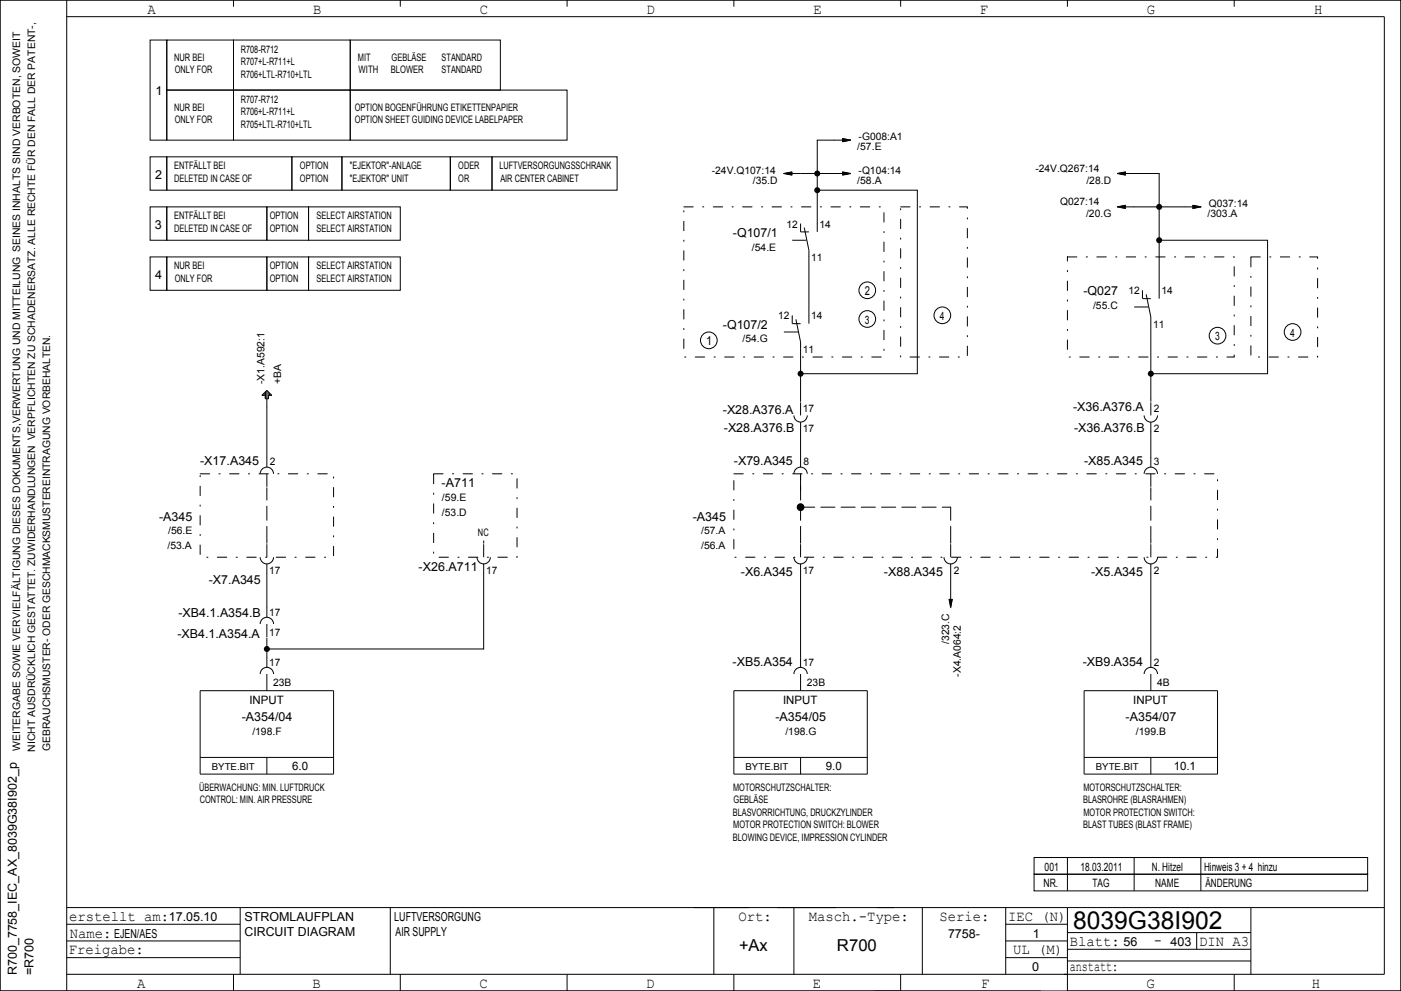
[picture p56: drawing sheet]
<svg xmlns="http://www.w3.org/2000/svg" width="420mm" height="297mm" viewBox="0 0 420 297" stroke-linecap="round" stroke-linejoin="round" font-family="sans-serif">
<defs><g id="words">
<text font-size="7.4" x="321.7" y="278.5">8039G38I902</text>
<g font-size="4.9">
<text x="221.5" y="285">+Ax</text>
<text x="250.9" y="285">R700</text>
</g>
<g font-size="4.4">
<text x="44.3" y="4.2">A</text>
<text x="93.8" y="4.2">B</text>
<text x="143.9" y="4.2">C</text>
<text x="193.9" y="4.2">D</text>
<text x="243.8" y="4.2">E</text>
<text x="293.8" y="4.2">F</text>
<text x="343.8" y="4.2">G</text>
<text x="394" y="4.2">H</text>
<text x="20.7" y="276">erstellt am:</text>
<text x="221.4" y="276">Ort:</text>
<text x="242.5" y="276">Masch.­Type:</text>
<text x="281.6" y="276">Serie:</text>
<text x="302.2" y="276">IEC (N)</text>
<text x="20.9" y="281">Name:</text>
<text x="20.6" y="286">Freigabe:</text>
<text x="303.7" y="286">UL (M)</text>
<text x="320.7" y="283.5">Blatt:</text>
<text x="346" y="283.2">­</text>
<text x="359.5" y="283.5">DIN A3</text>
<text x="320.7" y="291">anstatt:</text>
<text x="41.1" y="296">A</text>
<text x="93.7" y="296">B</text>
<text x="143.7" y="296">C</text>
<text x="193.7" y="296">D</text>
<text x="243.7" y="296">E</text>
<text x="294.1" y="296">F</text>
<text x="343.7" y="296">G</text>
<text x="393.3" y="296">H</text>
</g>
<g font-size="3.7">
<text x="46.6" y="28.5">1</text>
<text x="46.5" y="53.5">2</text>
<text x="46.5" y="68.5">3</text>
<text x="219.7" y="71">­Q107/1</text>
<text x="46.5" y="83.5">4</text>
<text x="259.3" y="88.5">2</text>
<text x="324.8" y="88.5">­Q027</text>
<text x="216.7" y="98.5">­Q107/2</text>
<text x="211.7" y="103.5">1</text>
<text x="216.7" y="124">­X28.A376.A</text>
<text x="321.7" y="123.2">­X36.A376.A</text>
<text x="217" y="129.5">­X28.A376.B</text>
<text x="322" y="129.5">­X36.A376.B</text>
<text x="60" y="139.5">­X17.A345</text>
<text x="220" y="139.5">­X79.A345</text>
<text x="325" y="139.5">­X85.A345</text>
<text x="132.4" y="146">­A711</text>
<text x="47.7" y="156">­A345</text>
<text x="207.7" y="156">­A345</text>
<text x="125.5" y="171">­X26.A711</text>
<text x="222.1" y="172.5">­X6.A345</text>
<text x="265" y="172.5">­X88.A345</text>
<text x="327.1" y="172.5">­X5.A345</text>
<text x="62.6" y="175">­X7.A345</text>
<text x="53.5" y="185">­XB4.1.A354.B</text>
<text x="53.2" y="191.2">­XB4.1.A354.A</text>
<text x="219.6" y="199.5">­XB5.A354</text>
<text x="324.6" y="199.5">­XB9.A354</text>
<text x="72.5" y="216">­A354/04</text>
<text x="232.5" y="216">­A354/05</text>
<text x="337.5" y="216">­A354/07</text>
<text x="50.6" y="276">17.05.10</text>
<text x="73.3" y="276">STROMLAUFPLAN</text>
<text x="118.2" y="276">LUFTVERSORGUNG</text>
<text x="34.2" y="281">EJEN/AES</text>
<text x="73.3" y="280.5">CIRCUIT DIAGRAM</text>
<text x="118.6" y="280.5">AIR SUPPLY</text>
<text x="284.2" y="281">7758­</text>
<text x="309.6" y="281">1</text>
<text x="336.8" y="283.5">56</text>
<text x="350.9" y="283.5">403</text>
<text x="5" y="292.3" transform="rotate(-90 5 292.3)">R700_7758_IEC_AX_8039G38I902_p</text>
<text x="10" y="292.2" transform="rotate(-90 10 292.2)">=R700</text>
<text x="309.4" y="291">0</text>
</g>
<g font-size="3.5">
<text x="281.8" y="95.9">4</text>
<text x="259.3" y="97">3</text>
<text x="364.3" y="102">3</text>
<text x="386.8" y="100.9">4</text>
<text x="74.8" y="210.9">INPUT</text>
<text x="234.8" y="210.9">INPUT</text>
<text x="339.8" y="210.9">INPUT</text>
<text x="87.6" y="230.9">6.0</text>
<text x="247.6" y="230.9">9.0</text>
<text x="351.9" y="230.9">10.1</text>
<text x="313.2" y="260.9">001</text>
<text x="323.9" y="260.9">18.03.2011</text>
<text x="345.3" y="260.9">N. Hitzel</text>
<text x="361" y="260.9">Hinweis 3 + 4 hinzu</text>
<text x="312.8" y="265.9">NR.</text>
<text x="327.5" y="265.9">TAG</text>
<text x="346.3" y="265.9">NAME</text>
<text x="361.3" y="265.9">ÄNDERUNG</text>
</g>
<g font-size="3.1">
<text x="72.2" y="15.8">R708­R712</text>
<text x="52.2" y="18.3">NUR BEI</text>
<text x="52.4" y="22">ONLY FOR</text>
<text x="72.2" y="19.5">R707+L­R711+L</text>
<text x="72.2" y="23.3">R706+LTL­R710+LTL</text>
<text x="107.3" y="18.3">MIT</text>
<text x="107.5" y="22">WITH</text>
<text x="117.2" y="22">BLOWER</text>
<text x="117.4" y="18.3">GEBLÄSE</text>
<text x="132.4" y="18.3">STANDARD</text>
<text x="132.4" y="22">STANDARD</text>
<text x="52.2" y="33.2">NUR BEI</text>
<text x="72.2" y="30.7">R707­R712</text>
<text x="72.2" y="34.5">R706+L­R711+L</text>
<text x="106.4" y="33.2">OPTION BOGENFÜHRUNG ETIKETTENPAPIER</text>
<text x="52.4" y="37">ONLY FOR</text>
<text x="72.2" y="38.3">R705+LTL­R710+LTL</text>
<text x="106.4" y="37">OPTION SHEET GUIDING DEVICE LABELPAPER</text>
<text x="257" y="45">/57.E</text>
<text x="257.4" y="42">­G008:A1</text>
<text x="52.2" y="50.8">ENTFÄLLT BEI</text>
<text x="89.9" y="50.8">OPTION</text>
<text x="104.9" y="50.8">&quot;EJEKTOR&quot;­ANLAGE</text>
<text x="137.4" y="50.8">ODER</text>
<text x="149.7" y="50.8">LUFTVERSORGUNGSSCHRANK</text>
<text x="213.4" y="52">­24V.Q107:14</text>
<text x="257.4" y="52">­Q104:14</text>
<text x="310.4" y="51.5">­24V.Q267:14</text>
<text x="52.2" y="54.5">DELETED IN CASE OF</text>
<text x="89.9" y="54.5">OPTION</text>
<text x="104.9" y="54.5">&quot;EJEKTOR&quot; UNIT</text>
<text x="137.4" y="54.5">OR</text>
<text x="150" y="54.5">AIR CENTER CABINET</text>
<text x="225.7" y="55">/35.D</text>
<text x="257" y="55">/58.A</text>
<text x="325.7" y="55">/28.D</text>
<text x="52.2" y="65.8">ENTFÄLLT BEI</text>
<text x="80.9" y="65.8">OPTION</text>
<text x="94.9" y="65.8">SELECT AIRSTATION</text>
<text x="317.8" y="61.5">Q027:14</text>
<text x="325.6" y="65">/20.G</text>
<text x="362" y="65">/303.A</text>
<text x="362.4" y="62">Q037:14</text>
<text x="52.2" y="69.5">DELETED IN CASE OF</text>
<text x="80.9" y="69.5">OPTION</text>
<text x="94.9" y="69.5">SELECT AIRSTATION</text>
<text x="235.8" y="68.3">12</text>
<text x="245.7" y="68.3">14</text>
<text x="225.4" y="75.1">/54.E</text>
<text x="52.2" y="80.8">NUR BEI</text>
<text x="80.9" y="80.8">OPTION</text>
<text x="94.9" y="80.8">SELECT AIRSTATION</text>
<text x="243.2" y="78.3">11</text>
<text x="52.4" y="84.5">ONLY FOR</text>
<text x="80.9" y="84.5">OPTION</text>
<text x="94.9" y="84.5">SELECT AIRSTATION</text>
<text x="338.3" y="88.2">12</text>
<text x="348.2" y="88.2">14</text>
<text x="233.3" y="95.8">12</text>
<text x="243.2" y="95.8">14</text>
<text x="327.7" y="92.6">/55.C</text>
<text x="345.7" y="98.3">11</text>
<text x="222.6" y="102.6">/54.G</text>
<text x="240.7" y="105.8">11</text>
<text x="79.3" y="115.1" transform="rotate(-90 79.3 115.1)">­X1.A592:1</text>
<text x="84.2" y="115.1" transform="rotate(-90 84.2 115.1)">+BA</text>
<text x="240.7" y="123.5">17</text>
<text x="345.9" y="123.5">2</text>
<text x="240.7" y="129.5">17</text>
<text x="345.9" y="129.5">2</text>
<text x="80.9" y="139.5">2</text>
<text x="240.9" y="139.5">8</text>
<text x="345.9" y="139.5">3</text>
<text x="132.5" y="150.1">/59.E</text>
<text x="132.5" y="154.5">/53.D</text>
<text x="50.4" y="160.1">/56.E</text>
<text x="143.3" y="160.7">NC</text>
<text x="210.2" y="160.1">/57.A</text>
<text x="50.2" y="164.5">/53.A</text>
<text x="210.2" y="164.5">/56.A</text>
<text x="80.7" y="172">17</text>
<text x="145.7" y="172">17</text>
<text x="240.7" y="172">17</text>
<text x="285.9" y="172">2</text>
<text x="345.9" y="172">2</text>
<text x="80.7" y="184.5">17</text>
<text x="80.7" y="190.5">17</text>
<text x="284.5" y="193" transform="rotate(-90 284.5 193)">/323.C</text>
<text x="80.7" y="199.5">17</text>
<text x="240.7" y="199.5">17</text>
<text x="288" y="202.8" transform="rotate(-90 288 202.8)">­X4.A064:2</text>
<text x="345.9" y="199.5">2</text>
<text x="81.9" y="205.5">23B</text>
<text x="241.9" y="205.5">23B</text>
<text x="346.9" y="205.5">4B</text>
<text x="75.6" y="220.4">/198.F</text>
<text x="235.4" y="220.4">/198.G</text>
<text x="340.6" y="220.4">/199.B</text>
<text x="6" y="225" transform="rotate(-90 6 225)">WEITERGABE SOWIE VERVIELFÄLTIGUNG DIESES DOKUMENTS,VERWERTUNG UND MITTEILUNG SEINES INHALTS SIND VERBOTEN, SOWEIT</text>
<text x="10.5" y="225.3" transform="rotate(-90 10.5 225.3)">NICHT AUSDRÜCKLICH GESTATTET. ZUWIDERHANDLUNGEN VERPFLICHTEN ZU SCHADENERSATZ. ALLE RECHTE FÜR DEN FALL DER PATENT­,</text>
<text x="15" y="225.1" transform="rotate(-90 15 225.1)">GEBRAUCHSMUSTER­ ODER GESCHMACKSMUSTEREINTRAGUNG VORBEHALTEN.</text>
<text x="59.7" y="237">ÜBERWACHUNG: MIN. LUFTDRUCK</text>
<text x="219.8" y="237">MOTORSCHUTZSCHALTER:</text>
<text x="324.8" y="237">MOTORSCHUTZSCHALTER:</text>
<text x="59.9" y="240.8">CONTROL: MIN. AIR PRESSURE</text>
<text x="219.7" y="244.5">BLASVORRICHTUNG, DRUCKZYLINDER</text>
<text x="219.9" y="240.8">GEBLÄSE</text>
<text x="324.7" y="240.8">BLASROHRE (BLASRAHMEN)</text>
<text x="324.8" y="244.5">MOTOR PROTECTION SWITCH:</text>
<text x="219.8" y="248.3">MOTOR PROTECTION SWITCH: BLOWER</text>
<text x="324.7" y="248.3">BLAST TUBES (BLAST FRAME)</text>
<text x="219.7" y="252">BLOWING DEVICE, IMPRESSION CYLINDER</text>
</g>
<g font-size="2.9">
<text x="63.5" y="230.7">BYTE.BIT</text>
<text x="223.5" y="230.7">BYTE.BIT</text>
<text x="328.5" y="230.7">BYTE.BIT</text>
</g>
</g></defs>
<path d="M205 62h60v45h-60zM270 62h20v45h-20zM320 77h50v30h-50zM375 77h20v30h-20zM60 142h40v25h-40zM130 142h25v25h-25zM220 142h145v25h-145z" fill="none" stroke="#000" stroke-width=".3" stroke-dasharray="2.8 2.8 .4 2.8"/>
<path d="M240 152h45M80 162v-15M240 162v-20M285 162v-10M345 162v-15" fill="none" stroke="#000" stroke-width=".3" stroke-dasharray="4.2 1.8"/>
<g fill="none" stroke="#000" stroke-width=".3">
<path d="M0 0h420v297h-420zM20 0v297M20 5h395v287h-395M45 12h5v30h-5zM50 12h20v15h-20zM70 12h35v15h-35zM70 0v2M105 12h45v15h-45zM120 0v2M170 0v2M220 0v2M270 0v2"/>
<path d="M320 0v2M370 0v2M50 27h20v15h-20zM70 27h35v15h-35zM105 27h65v15h-65zM45 47h5v10h-5zM50 47h37.5v10h-37.5zM87.5 47h15v10h-15zM102.5 47h32.5v10h-32.5zM135 47h12.5v10h-12.5zM147.5 47h37.5v10h-37.5zM234.9 52h20.2"/>
<path d="M234.9 52l2.6 .5M235.5 51.9h2M235.6 52.1h1.9M236 52.2h1.5M236 51.8h1.5M236.5 52.3h1M236.5 51.7h1M237.1 52.4h.4M237.1 51.6h.4M237.5 51.5l-2.6 .5M245 57h30v55h-35M252.5 52.4h.4"/>
<path d="M252.5 52.3h1M252.5 52.2h1.5M252.5 52.1h2M252.5 51.9h1.9M252.5 51.8h1.5M252.5 51.7h1M252.5 51.6h.4M252.5 51.5l2.6 .5M252.5 42.4h.4M252.5 42.3h1M252.5 42.2h1.5M252.5 42.1h2"/>
<path d="M252.5 41.9h1.9M252.5 41.8h1.5M252.5 41.7h1M252.5 41.6h.4M252.5 41.5l2.6 .5M255.1 42h-10.1v27.5M255.1 52l-2.6 .5M255.1 42l-2.6 .5M334.9 52h12.6v37.5M334.9 52l2.6 .5M335.5 51.9h2M335.6 52.1h1.9"/>
<path d="M336 52.2h1.5M336 51.8h1.5M336.5 52.3h1M336.5 51.7h1M337.1 52.4h.4M337.1 51.6h.4M337.5 51.5l-2.6 .5M45 62h5v10h-5zM45 77h5v10h-5zM50 62h30v10h-30zM50 77h30v10h-30zM80 62h12.5v10h-12.5z"/>
<path d="M80 77h12.5v10h-12.5zM92.5 62h27.5v10h-27.5zM92.5 77h27.5v10h-27.5zM240 67v2.5h2.5M241.1 68.2l1.4 6.8v22M334.9 62h25.2M334.9 62l2.6 .5M335.5 61.9h2M335.6 62.1h1.9M336 62.2h1.5M336 61.8h1.5M336.5 62.3h1"/>
<path d="M336.5 61.7h1M337.1 62.4h.4M337.1 61.6h.4M337.5 61.5l-2.6 .5M347.5 72h32.5v40h-35M357.5 62.4h.4M357.5 62.3h1M357.5 62.2h1.5M357.5 62.1h2M357.5 61.9h1.9M357.5 61.8h1.5M357.5 61.7h1"/>
<path d="M357.5 61.6h.4M357.5 61.5l2.6 .5M360.1 62l-2.6 .5M237.5 94.5v2.5h2.5M238.6 95.7l1.4 6.8v17.9M342.5 87v2.5h2.5M343.6 88.2l1.4 6.8v25.4M78.5 118.5l1.5-1.5 1.5 1.5h-1v1h-1v-1zM78.8 118.2v.3M79.2 117.8v.7M79.6 117.4v2.1M80 117v23"/>
<path d="M80.4 117.4v2.1M80.8 117.8v.7M81.2 118.2v.3M238 124.5a2 2 0 0 0 2 2 2 2 0 0 0 2-2M240 120.6v3.9M240 126.5v13.5M343 124.5a2 2 0 0 0 2 2 2 2 0 0 0 2-2M345 120.6v3.9M345 126.5v13.5M78 142a2 2 0 0 1 2-2 2 2 0 0 1 2 2M80 142v3.9M80 146.1v.9"/>
<path d="M238 142a2 2 0 0 1 2-2 2 2 0 0 1 2 2M240 142v3.9M240 146.1v.9M343 142a2 2 0 0 1 2-2 2 2 0 0 1 2 2M345 142v3.9M345 146.1v.9M78 167a2 2 0 0 0 2 2 2 2 0 0 0 2-2M80 162v.9M80 163.1v3.9M80 169v16M143 167a2 2 0 0 0 2 2 2 2 0 0 0 2-2M145 162v.9"/>
<path d="M145 163.1v3.9M145 169v25.5h-65M238 167a2 2 0 0 0 2 2 2 2 0 0 0 2-2M240 162v.9M240 163.1v3.9M240 169v31M283 167a2 2 0 0 0 2 2 2 2 0 0 0 2-2M284.5 179.5l.5 2.6M284.6 179.5v.4M284.7 179.5v1M284.8 179.5v1.5M284.9 179.5v1.9"/>
<path d="M285 162v.9M285 163.1v3.9M285 169v13.1M285.1 179.5v2M285.2 179.5v1.5M285.3 179.5v1M285.4 179.5v.4M285.5 179.5l-.5 2.6M343 167a2 2 0 0 0 2 2 2 2 0 0 0 2-2M345 162v.9M345 163.1v3.9M345 169v31"/>
<path d="M78 187a2 2 0 0 1 2-2 2 2 0 0 1 2 2M80 187v3.9M80 191.1v8.9M60 207h40v25h-40zM78 202a2 2 0 0 1 2-2 2 2 0 0 1 2 2M80 202v5M220 207h40v25h-40zM238 202a2 2 0 0 1 2-2 2 2 0 0 1 2 2M240 202v5M325 207h40v25h-40zM343 202a2 2 0 0 1 2-2 2 2 0 0 1 2 2M345 202v5"/>
<path d="M60 227h40M80 227v5M220 227h40M240 227v5M325 227h40M345 227v5M310 257h100v5h-100zM320 257v10M340 257v10M360 257v10M20 277h52M20 272h395"/>
<path d="M72 272v20M117 272v20M214 272v20M238 272v20M276.5 272v20M301.5 272v20M301.5 277h18.5M310 262h100v5h-100zM320 272v25h100v-297h-420v297h312M320 279.5h55M358.7 279.5v5M375 272v20"/>
<path d="M20 287h52M20 282h52M70 292v5M120 292v5M170 292v5M220 292v5M270 292v5M301.5 287h18.5M301.5 282h18.5M320 284.5h55M320 288h55M370 292v5"/>
<circle cx="260" cy="95.6" r="2.5"/>
<circle cx="260" cy="87" r="2.5"/>
<circle cx="282.5" cy="94.5" r="2.5"/>
<circle cx="387.5" cy="99.5" r="2.5"/>
<circle cx="212.5" cy="102" r="2.5"/>
<circle cx="365" cy="100.6" r="2.5"/>
<circle cx="240" cy="152" r="1"/>
<circle cx="240" cy="152" r=".9"/>
<circle cx="240" cy="152" r=".6"/>
<circle cx="240" cy="152" r=".7"/>
<circle cx="240" cy="152" r=".8"/>
<circle cx="240" cy="152" r=".4"/>
<circle cx="240" cy="152" r=".5"/>
<circle cx="240" cy="152" r=".3"/>
<circle cx="240" cy="152" r=".1"/>
<circle cx="240" cy="152" r=".2"/>
</g>
<path d="M237.5 72h4.4M235 99.5h4.4M340 92h4.4" fill="none" stroke="#000" stroke-width=".3" stroke-dasharray="4.2 1.8" stroke-linecap="butt"/>
<g fill="#000">
<circle cx="245" cy="52" r=".9"/>
<circle cx="245" cy="57" r=".9"/>
<circle cx="347.5" cy="72" r=".9"/>
<circle cx="347.5" cy="62" r=".9"/>
<circle cx="240" cy="112" r=".9"/>
<circle cx="345" cy="112" r=".9"/>
<circle cx="80" cy="194.5" r=".9"/>
</g>
<use href="#words"/>
</svg>
